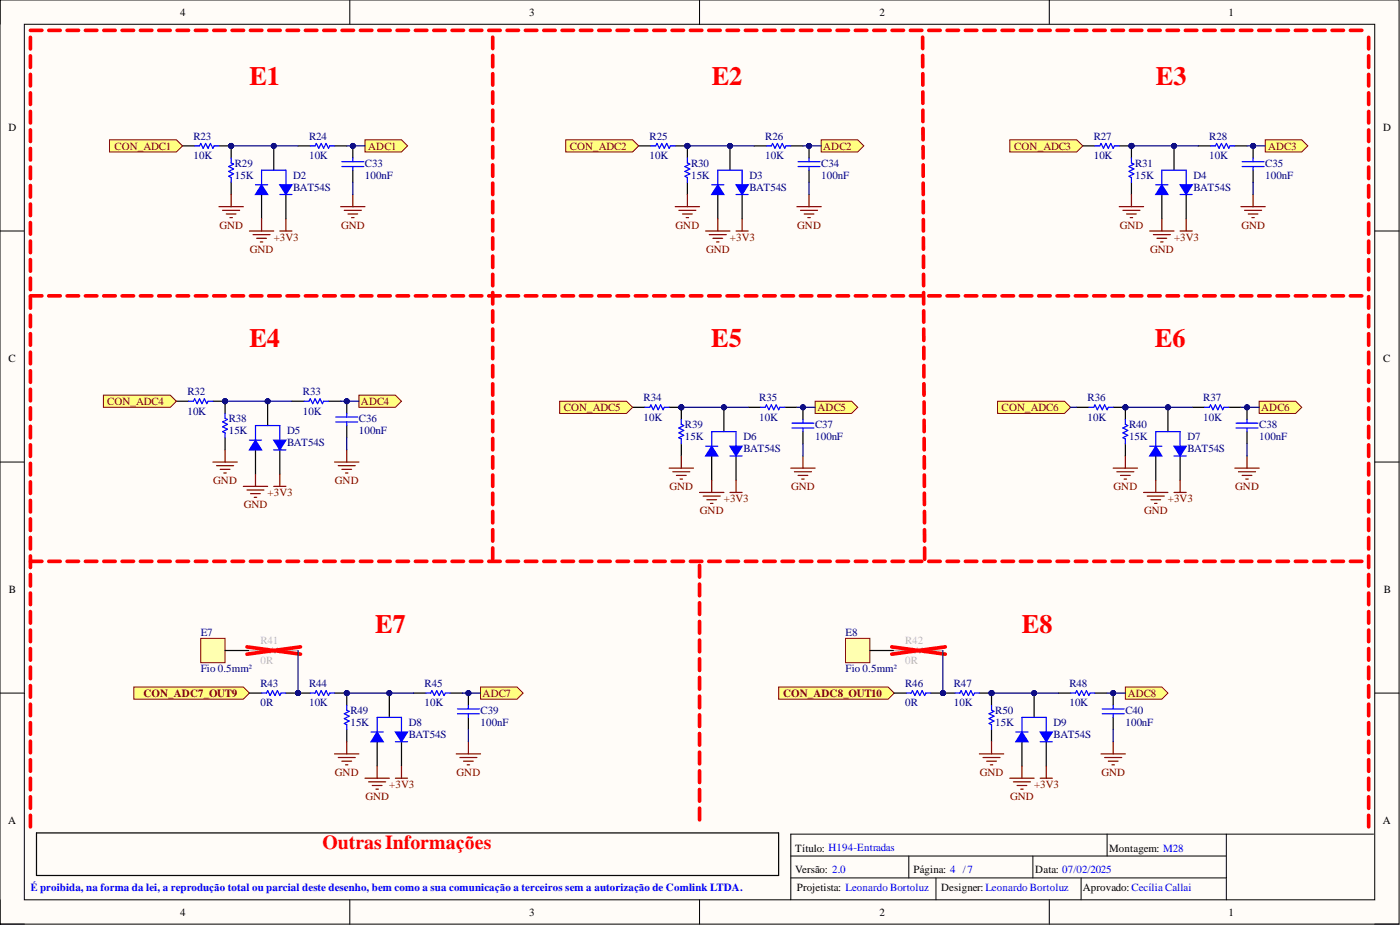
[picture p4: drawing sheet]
<svg xmlns="http://www.w3.org/2000/svg" width="292mm" height="193mm" viewBox="0 0 292 193" stroke-linecap="round" stroke-linejoin="round" font-family="sans-serif">
<defs><g id="words">
<g font-size="5.5" fill="#f00">
<text x="52" y="17.8">E1</text>
<text x="148.5" y="17.8">E2</text>
<text x="241.1" y="17.8">E3</text>
<text x="52" y="72.4">E4</text>
<text x="148.4" y="72.4">E5</text>
<text x="241" y="72.4">E6</text>
<text x="78.3" y="132">E7</text>
<text x="213.2" y="132">E8</text>
</g>
<text font-size="4.1" fill="#f00" x="67.3" y="177.1">OutrasInformações</text>
<g font-size="2.3">
<text x="37.6" y="3.3">4</text>
<text x="110.4" y="3.3">3</text>
<text x="183.5" y="3.3">2</text>
<text x="256.3" y="3.3">1</text>
<text x="1.8" y="27.4">D</text>
<text x="288.6" y="27.4">D</text>
<text x="1.8" y="75.6">C</text>
<text x="288.6" y="75.6">C</text>
<text x="1.9" y="123.8">B</text>
<text x="288.7" y="123.8">B</text>
<text x="1.7" y="172">A</text>
<text x="288.5" y="172">A</text>
<text x="165.9" y="177.7">Título: H194-Entradas</text>
<text x="231.4" y="177.7">Montagem: M28</text>
<text x="165.9" y="182.1">Versão: 2.0</text>
<text x="166.3" y="185.9">Projetista: Leonardo Bortoluz</text>
<text x="190.6" y="182.1">Página: 4 /7</text>
<text x="196.4" y="185.9">Designer: Leonardo Bortoluz</text>
<text x="216" y="182.1">Data: 07/02/2025</text>
<text x="225.9" y="185.9">Aprovado: Cecília Callai</text>
<text x="37.6" y="191">4</text>
<text x="110.4" y="191">3</text>
<text x="183.5" y="191">2</text>
<text x="256.3" y="191">1</text>
</g>
<g font-size="2.3" fill="#000080">
<text x="40.4" y="29.2">R23</text>
<text x="64.5" y="29.2">R24</text>
<text x="135.5" y="29.2">R25</text>
<text x="159.7" y="29.2">R26</text>
<text x="228.2" y="29.2">R27</text>
<text x="252.3" y="29.2">R28</text>
<text x="40.4" y="33.2">10K</text>
<text x="49" y="34.7">R29</text>
<text x="64.5" y="33.2">10K</text>
<text x="76.2" y="34.7">C33</text>
<text x="135.5" y="33.2">10K</text>
<text x="144.2" y="34.7">R30</text>
<text x="159.7" y="33.2">10K</text>
<text x="171.3" y="34.7">C34</text>
<text x="228.2" y="33.2">10K</text>
<text x="236.8" y="34.7">R31</text>
<text x="252.3" y="33.2">10K</text>
<text x="264" y="34.7">C35</text>
<text x="49" y="37.3">15K</text>
<text x="61.2" y="37.3">D2</text>
<text x="61.2" y="39.8">BAT54S</text>
<text x="76.2" y="37.3">100nF</text>
<text x="144.2" y="37.3">15K</text>
<text x="156.4" y="37.3">D3</text>
<text x="156.4" y="39.8">BAT54S</text>
<text x="171.3" y="37.3">100nF</text>
<text x="236.8" y="37.3">15K</text>
<text x="249" y="37.3">D4</text>
<text x="249" y="39.8">BAT54S</text>
<text x="264" y="37.3">100nF</text>
<text x="39.1" y="82.4">R32</text>
<text x="63.2" y="82.4">R33</text>
<text x="134.3" y="83.7">R34</text>
<text x="158.4" y="83.7">R35</text>
<text x="226.9" y="83.7">R36</text>
<text x="251" y="83.7">R37</text>
<text x="39.1" y="86.5">10K</text>
<text x="47.7" y="88">R38</text>
<text x="63.2" y="86.5">10K</text>
<text x="74.9" y="88">C36</text>
<text x="134.3" y="87.8">10K</text>
<text x="142.9" y="89.3">R39</text>
<text x="158.4" y="87.8">10K</text>
<text x="170.1" y="89.3">C37</text>
<text x="226.9" y="87.8">10K</text>
<text x="235.6" y="89.3">R40</text>
<text x="251" y="87.8">10K</text>
<text x="262.7" y="89.3">C38</text>
<text x="47.7" y="90.6">15K</text>
<text x="59.9" y="90.6">D5</text>
<text x="59.9" y="93.1">BAT54S</text>
<text x="74.9" y="90.6">100nF</text>
<text x="142.9" y="91.8">15K</text>
<text x="155.1" y="91.8">D6</text>
<text x="155.1" y="94.4">BAT54S</text>
<text x="170.1" y="91.8">100nF</text>
<text x="235.6" y="91.8">15K</text>
<text x="247.7" y="91.8">D7</text>
<text x="247.7" y="94.4">BAT54S</text>
<text x="262.7" y="91.8">100nF</text>
<text x="41.9" y="132.7">E7</text>
<text x="176.4" y="132.7">E8</text>
<text x="41.9" y="140.3">Fio 0.5mm²</text>
<text x="54.3" y="143.3">R43</text>
<text x="64.5" y="143.3">R44</text>
<text x="88.6" y="143.3">R45</text>
<text x="176.4" y="140.3">Fio 0.5mm²</text>
<text x="188.9" y="143.3">R46</text>
<text x="199" y="143.3">R47</text>
<text x="223.1" y="143.3">R48</text>
<text x="54.3" y="147.4">0R</text>
<text x="64.5" y="147.4">10K</text>
<text x="73.1" y="148.9">R49</text>
<text x="88.6" y="147.4">10K</text>
<text x="100.3" y="148.9">C39</text>
<text x="188.9" y="147.4">0R</text>
<text x="199" y="147.4">10K</text>
<text x="207.6" y="148.9">R50</text>
<text x="223.1" y="147.4">10K</text>
<text x="234.8" y="148.9">C40</text>
<text x="73.1" y="151.4">15K</text>
<text x="85.3" y="151.4">D8</text>
<text x="85.3" y="154">BAT54S</text>
<text x="100.3" y="151.4">100nF</text>
<text x="207.6" y="151.4">15K</text>
<text x="219.8" y="151.4">D9</text>
<text x="219.8" y="154">BAT54S</text>
<text x="234.8" y="151.4">100nF</text>
</g>
<g font-size="2.3" fill="#800000">
<text x="23.9" y="31.2">CON_ADC1</text>
<text x="76.8" y="31.2">ADC1</text>
<text x="118.9" y="31.2">CON_ADC2</text>
<text x="171.8" y="31.2">ADC2</text>
<text x="211.6" y="31.2">CON_ADC3</text>
<text x="264.6" y="31.2">ADC3</text>
<text x="45.8" y="47.7">GND</text>
<text x="71.2" y="47.7">GND</text>
<text x="141" y="47.7">GND</text>
<text x="166.3" y="47.7">GND</text>
<text x="233.6" y="47.7">GND</text>
<text x="259" y="47.7">GND</text>
<text x="52.1" y="52.8">GND</text>
<text x="57.1" y="50.2">+3V3</text>
<text x="147.3" y="52.8">GND</text>
<text x="152.3" y="50.2">+3V3</text>
<text x="240" y="52.8">GND</text>
<text x="245" y="50.2">+3V3</text>
<text x="22.3" y="84.5">CON_ADC4</text>
<text x="75.3" y="84.5">ADC4</text>
<text x="117.6" y="85.7">CON_ADC5</text>
<text x="170.6" y="85.7">ADC5</text>
<text x="209" y="85.7">CON_ADC6</text>
<text x="263.1" y="85.7">ADC6</text>
<text x="44.5" y="101">GND</text>
<text x="69.9" y="101">GND</text>
<text x="50.9" y="106">GND</text>
<text x="55.8" y="103.5">+3V3</text>
<text x="139.7" y="102.2">GND</text>
<text x="146" y="107.3">GND</text>
<text x="151" y="104.8">+3V3</text>
<text x="165.1" y="102.2">GND</text>
<text x="232.3" y="102.2">GND</text>
<text x="238.7" y="107.3">GND</text>
<text x="243.7" y="104.8">+3V3</text>
<text x="257.7" y="102.2">GND</text>
<text x="30" y="145.3">CON_ADC7_OUT9</text>
<text x="100.7" y="145.3">ADC7</text>
<text x="163.4" y="145.3">CON_ADC8_OUT10</text>
<text x="235.3" y="145.3">ADC8</text>
<text x="69.9" y="161.8">GND</text>
<text x="95.3" y="161.8">GND</text>
<text x="204.4" y="161.8">GND</text>
<text x="229.8" y="161.8">GND</text>
<text x="76.2" y="166.9">GND</text>
<text x="81.2" y="164.4">+3V3</text>
<text x="210.8" y="166.9">GND</text>
<text x="215.8" y="164.4">+3V3</text>
</g>
<g font-size="2.3" fill="#bfbebc">
<text x="54.3" y="134.4">R41</text>
<text x="188.9" y="134.4">R42</text>
<text x="54.3" y="138.5">0R</text>
<text x="188.9" y="138.5">0R</text>
</g>
<text font-size="2.3" fill="#00f" x="6.3" y="185.9">É proibida, na forma da lei, a reprodução total ou parcial deste desenho, bem como a sua comunicação a terceiros sem a autorização de Comlink LTDA.</text>
</g></defs>
<path d="M0 0h291.9v192.8h-291.9z" fill-rule="evenodd" fill="#fffcf8"/>
<path d="M0 0h291.9v192.8h-291.9z" fill="none" stroke="#000" stroke-width=".21"/>
<path d="M5.1 5.1h281.7v182.6h-281.7z" fill-rule="evenodd" fill="#fffcf8"/>
<g fill="none" stroke="#000" stroke-width=".21">
<path d="M0 0v5.1M73 0v5.1M146 0v5.1M218.9 0v5.1M5.1 5.1h281.7v182.6h-281.7zM0 48.2h5.1M286.8 48.2h5.1M0 96.4h5.1M286.8 96.4h5.1M0 144.6h5.1M286.8 144.6h5.1M165 178.6h90.9"/>
<path d="M189.6 178.6v4.5M215.5 178.6v4.5M231 174v4.6M255.9 174v13.7M286.6 174h-121.6v13.7M0 187.7v5.1h5.1M73 187.7v5.1M146 187.7v5.1M165 183.1h90.9M195.3 183.1v4.6M218.9 187.7v5.1M225.6 183.1v4.6"/>
<path d="M286.8 192.8h5.1"/>
</g>
<path d="M7.6 173.8h154.9v8.8h-154.9z" fill="none" stroke="#000" stroke-width=".25"/>
<path d="M76.2 29.2h7.6l1.2 1.2-1.2 1.3h-7.6z" fill-rule="evenodd" fill="#ffff80"/>
<path d="M76.2 29.2h7.6l1.2 1.2-1.2 1.3h-7.6z" fill="none" stroke="#800000" stroke-width=".21"/>
<path d="M171.3 29.2h7.7l1.2 1.2-1.2 1.3h-7.7z" fill-rule="evenodd" fill="#ffff80"/>
<path d="M171.3 29.2h7.7l1.2 1.2-1.2 1.3h-7.7z" fill="none" stroke="#800000" stroke-width=".21"/>
<path d="M264 29.2h7.6l1.3 1.2-1.3 1.3h-7.6z" fill-rule="evenodd" fill="#ffff80"/>
<path d="M264 29.2h7.6l1.3 1.2-1.3 1.3h-7.6z" fill="none" stroke="#800000" stroke-width=".21"/>
<path d="M74.9 82.4h7.6l1.3 1.3-1.3 1.3h-7.6z" fill-rule="evenodd" fill="#ffff80"/>
<path d="M74.9 82.4h7.6l1.3 1.3-1.3 1.3h-7.6z" fill="none" stroke="#800000" stroke-width=".21"/>
<path d="M170.1 83.7h7.6l1.3 1.3-1.3 1.2h-7.6z" fill-rule="evenodd" fill="#ffff80"/>
<path d="M170.1 83.7h7.6l1.3 1.3-1.3 1.2h-7.6z" fill="none" stroke="#800000" stroke-width=".21"/>
<path d="M100.3 143.3h7.6l1.2 1.3-1.2 1.3h-7.6z" fill-rule="evenodd" fill="#ffff80"/>
<path d="M100.3 143.3h7.6l1.2 1.3-1.2 1.3h-7.6z" fill="none" stroke="#800000" stroke-width=".21"/>
<path d="M234.8 143.3h7.6l1.3 1.3-1.3 1.3h-7.6z" fill-rule="evenodd" fill="#ffff80"/>
<path d="M234.8 143.3h7.6l1.3 1.3-1.3 1.3h-7.6z" fill="none" stroke="#800000" stroke-width=".21"/>
<path d="M262.7 83.7h7.6l1.3 1.3-1.3 1.2h-7.6z" fill-rule="evenodd" fill="#ffff80"/>
<path d="M262.7 83.7h7.6l1.3 1.3-1.3 1.2h-7.6z" fill="none" stroke="#800000" stroke-width=".21"/>
<circle cx="48.2" cy="30.4" r=".51" fill="#000080"/>
<circle cx="48.2" cy="30.4" r=".51" fill="none" stroke="#000080" stroke-width=".21"/>
<path d="M45.7 30.4h2.5" fill="none" stroke="#000" stroke-width=".25"/>
<circle cx="48.2" cy="30.4" r=".51" fill="#000080"/>
<circle cx="48.2" cy="30.4" r=".51" fill="none" stroke="#000080" stroke-width=".21"/>
<path d="M38.1 30.4h2.5" fill="none" stroke="#000" stroke-width=".25"/>
<path d="M40.6 30.4h1l.3-.5 .5 1 .5-1 .5 1 .5-1 .5 1 .3-.5h1" fill="none" stroke="#00f" stroke-width=".25"/>
<circle cx="48.2" cy="30.4" r=".51" fill="#000080"/>
<circle cx="48.2" cy="30.4" r=".51" fill="none" stroke="#000080" stroke-width=".21"/>
<path d="M48.2 30.4v2.6" fill="none" stroke="#000" stroke-width=".25"/>
<circle cx="48.2" cy="30.4" r=".51" fill="#000080"/>
<circle cx="48.2" cy="30.4" r=".51" fill="none" stroke="#000080" stroke-width=".21"/>
<path d="M48.2 38v2.6" fill="none" stroke="#000" stroke-width=".25"/>
<path d="M48.2 33v1l.5 .2-1 .5 1 .6-1 .5 1 .5-1 .5 .5 .2v1" fill="none" stroke="#00f" stroke-width=".25"/>
<circle cx="57.1" cy="30.4" r=".51" fill="#000080"/>
<circle cx="57.1" cy="30.4" r=".51" fill="none" stroke="#000080" stroke-width=".21"/>
<path d="M54.6 40.6v5.1" fill="none" stroke="#000" stroke-width=".25"/>
<path d="M54.6 38.6l1.2 2h-2.5z" fill="#00f"/>
<path d="M53.3 38.6h2.5M54.6 38.6l1.2 2h-2.5z" fill="none" stroke="#00f" stroke-width=".25"/>
<path d="M57.1 30.4v5.1" fill="none" stroke="#000" stroke-width=".25"/>
<circle cx="57.1" cy="30.4" r=".51" fill="#000080"/>
<circle cx="57.1" cy="30.4" r=".51" fill="none" stroke="#000080" stroke-width=".21"/>
<path d="M59.7 40.6v5.1" fill="none" stroke="#000" stroke-width=".25"/>
<path d="M54.6 39.3v-3.8h5.1v3.8" fill="none" stroke="#00f" stroke-width=".25"/>
<path d="M58.4 38.6h2.5l-1.2 2z" fill="#00f"/>
<path d="M58.4 38.6h2.5l-1.2 2zM64.7 30.4h1l.3-.5 .5 1 .5-1 .5 1 .5-1 .5 1 .3-.5h1M58.4 40.6h2.5" fill="none" stroke="#00f" stroke-width=".25"/>
<path d="M62.2 30.4h2.5M69.8 30.4h2.5" fill="none" stroke="#000" stroke-width=".25"/>
<path d="M45.7 43.1h5.1M46.5 43.9h3.5M47.2 44.6h2M48 45.4h.5M48.2 40.6v2.5M52 48.2h5.1M52.8 49h3.6M53.6 49.7h2M54.3 50.5h.5M54.6 45.7v2.5M58.4 48.2h2.5M59.7 45.7v2.5" fill="none" stroke="#800000" stroke-width=".25"/>
<path d="M22.8 29.2h14l1.3 1.2-1.3 1.3h-14z" fill-rule="evenodd" fill="#ffff80"/>
<path d="M22.8 29.2h14l1.3 1.2-1.3 1.3h-14z" fill="none" stroke="#800000" stroke-width=".21"/>
<circle cx="73.6" cy="30.4" r=".51" fill="#000080"/>
<circle cx="73.6" cy="30.4" r=".51" fill="none" stroke="#000080" stroke-width=".21"/>
<path d="M73.6 30.4v2.6M73.6 35.5v2.5" fill="none" stroke="#000" stroke-width=".25"/>
<circle cx="73.6" cy="30.4" r=".51" fill="#000080"/>
<circle cx="73.6" cy="30.4" r=".51" fill="none" stroke="#000080" stroke-width=".21"/>
<path d="M71.3 33.7h4.6M71.3 34.7h4.6M73.6 33v.7M73.6 34.7v.8" fill="none" stroke="#00f" stroke-width=".25"/>
<path d="M71.1 43.1h5.1M71.8 43.9h3.6M72.6 44.6h2M73.4 45.4h.5M73.6 40.6v2.5" fill="none" stroke="#800000" stroke-width=".25"/>
<g fill="none" stroke="#f00" stroke-width=".76">
<path d="M102.8 7.8v2.3M102.8 11.6v2.3M102.8 15.4v2.3M102.8 19.2v2.4M102.8 23v2.4M102.8 26.8v2.4M102.8 30.6v2.4M102.8 34.4v2.4M102.8 38.2v2.4M102.8 42v2.4M102.8 45.8v2.4M102.8 49.6v2.4"/>
<path d="M102.8 53.4v2.4M102.8 57.2v2.4M6.3 61.7h2.4M10.2 61.7h2.4M14 61.7h2.4M17.8 61.7h2.4M21.6 61.7h2.4M25.5 61.7h2.4M29.3 61.7h2.4M33.1 61.7h2.4M36.9 61.7h2.4M40.8 61.7h2.4"/>
<path d="M44.6 61.7h2.4M48.4 61.7h2.4M52.2 61.7h2.4M56.1 61.7h2.4M59.9 61.7h2.4M63.7 61.7h2.4M67.5 61.7h2.4M71.4 61.7h2.4M75.2 61.7h2.4M79 61.7h2.4M82.8 61.7h2.4M86.7 61.7h2.4"/>
<path d="M90.5 61.7h2.4M94.3 61.7h2.4M98.1 61.7h2.4M102 61.7h2.4M102.8 61v2.4M102.8 64.8v2.4M102.8 68.6v2.4M102.8 72.4v2.4M102.8 76.3v2.3M105.8 61.7h2.4M109.6 61.7h2.4M113.4 61.7h2.4"/>
<path d="M117.3 61.7h2.4M121.1 61.7h2.4M124.9 61.7h2.4M128.7 61.7h2.4M132.6 61.7h2.4M136.4 61.7h2.4M140.2 61.7h2.4M144 61.7h2.4M147.9 61.7h2.4M151.7 61.7h2.4M155.5 61.7h2.4M159.3 61.7h2.4"/>
<path d="M163.2 61.7h2.4M167 61.7h2.4M170.8 61.7h2.4M174.6 61.7h2.4M178.5 61.7h2.4M182.3 61.7h2.4M186.1 61.7h2.4M189.9 61.7h2.4M193.8 61.7h2.4M197.6 61.7h2.4M201.4 61.7h2.4M205.2 61.7h2.4"/>
<path d="M209.1 61.7h2.4M212.9 61.7h2.4M216.7 61.7h2.4M220.6 61.7h2.3M224.4 61.7h2.4M228.2 61.7h2.4M232 61.7h2.4M235.8 61.7h2.4M239.7 61.7h2.4M243.5 61.7h2.4M247.3 61.7h2.4M251.1 61.7h2.4"/>
<path d="M255 61.7h2.4M258.8 61.7h2.4M262.6 61.7h2.4M266.4 61.7h2.4M270.3 61.7h2.4M274.1 61.7h2.4M277.9 61.7h2.4M281.7 61.7h2.4M102.8 80.1v2.3M102.8 83.9v2.3M102.8 87.7v2.3M102.8 91.5v2.4"/>
<path d="M102.8 95.3v2.4M102.8 99.1v2.4M102.8 102.9v2.4M102.8 106.7v2.4M102.8 110.5v2.4M102.8 114.3v2.4"/>
</g>
<circle cx="143.4" cy="30.4" r=".51" fill="#000080"/>
<circle cx="143.4" cy="30.4" r=".51" fill="none" stroke="#000080" stroke-width=".21"/>
<path d="M140.9 30.4h2.5" fill="none" stroke="#000" stroke-width=".25"/>
<circle cx="143.4" cy="30.4" r=".51" fill="#000080"/>
<circle cx="143.4" cy="30.4" r=".51" fill="none" stroke="#000080" stroke-width=".21"/>
<path d="M133.3 30.4h2.5" fill="none" stroke="#000" stroke-width=".25"/>
<path d="M135.8 30.4h1l.3-.5 .5 1 .5-1 .5 1 .5-1 .5 1 .3-.5h1" fill="none" stroke="#00f" stroke-width=".25"/>
<circle cx="143.4" cy="30.4" r=".51" fill="#000080"/>
<circle cx="143.4" cy="30.4" r=".51" fill="none" stroke="#000080" stroke-width=".21"/>
<path d="M143.4 30.4v2.6" fill="none" stroke="#000" stroke-width=".25"/>
<circle cx="143.4" cy="30.4" r=".51" fill="#000080"/>
<circle cx="143.4" cy="30.4" r=".51" fill="none" stroke="#000080" stroke-width=".21"/>
<path d="M143.4 38v2.6" fill="none" stroke="#000" stroke-width=".25"/>
<path d="M143.4 33v1l.5 .2-1 .5 1 .6-1 .5 1 .5-1 .5 .5 .2v1" fill="none" stroke="#00f" stroke-width=".25"/>
<circle cx="152.3" cy="30.4" r=".51" fill="#000080"/>
<circle cx="152.3" cy="30.4" r=".51" fill="none" stroke="#000080" stroke-width=".21"/>
<path d="M149.8 40.6v5.1" fill="none" stroke="#000" stroke-width=".25"/>
<path d="M149.8 38.6l1.2 2h-2.5z" fill="#00f"/>
<path d="M148.5 38.6h2.5M149.8 38.6l1.2 2h-2.5z" fill="none" stroke="#00f" stroke-width=".25"/>
<path d="M152.3 30.4v5.1" fill="none" stroke="#000" stroke-width=".25"/>
<circle cx="152.3" cy="30.4" r=".51" fill="#000080"/>
<circle cx="152.3" cy="30.4" r=".51" fill="none" stroke="#000080" stroke-width=".21"/>
<path d="M154.8 40.6v5.1" fill="none" stroke="#000" stroke-width=".25"/>
<path d="M149.8 39.3v-3.8h5v3.8" fill="none" stroke="#00f" stroke-width=".25"/>
<path d="M153.6 38.6h2.5l-1.3 2z" fill="#00f"/>
<path d="M153.6 38.6h2.5l-1.3 2zM159.9 30.4h1l.3-.5 .5 1 .5-1 .5 1 .5-1 .5 1 .3-.5h1M153.6 40.6h2.5" fill="none" stroke="#00f" stroke-width=".25"/>
<path d="M157.4 30.4h2.5M165 30.4h2.5" fill="none" stroke="#000" stroke-width=".25"/>
<path d="M140.9 43.1h5.1M141.6 43.9h3.6M142.4 44.6h2M143.2 45.4h.5M143.4 40.6v2.5M147.2 48.2h5.1M148 49h3.5M148.7 49.7h2.1M149.5 50.5h.5M149.8 45.7v2.5M153.6 48.2h2.5M154.8 45.7v2.5" fill="none" stroke="#800000" stroke-width=".25"/>
<path d="M118 29.2h14l1.3 1.2-1.3 1.3h-14z" fill-rule="evenodd" fill="#ffff80"/>
<path d="M118 29.2h14l1.3 1.2-1.3 1.3h-14z" fill="none" stroke="#800000" stroke-width=".21"/>
<circle cx="168.8" cy="30.4" r=".51" fill="#000080"/>
<circle cx="168.8" cy="30.4" r=".51" fill="none" stroke="#000080" stroke-width=".21"/>
<path d="M168.8 30.4v2.6M168.8 35.5v2.5" fill="none" stroke="#000" stroke-width=".25"/>
<circle cx="168.8" cy="30.4" r=".51" fill="#000080"/>
<circle cx="168.8" cy="30.4" r=".51" fill="none" stroke="#000080" stroke-width=".21"/>
<path d="M166.5 33.7h4.6M166.5 34.7h4.6M168.8 33v.7M168.8 34.7v.8" fill="none" stroke="#00f" stroke-width=".25"/>
<path d="M166.3 43.1h5M167 43.9h3.6M167.8 44.6h2M168.5 45.4h.6M168.8 40.6v2.5" fill="none" stroke="#800000" stroke-width=".25"/>
<circle cx="236.1" cy="30.4" r=".51" fill="#000080"/>
<circle cx="236.1" cy="30.4" r=".51" fill="none" stroke="#000080" stroke-width=".21"/>
<path d="M233.5 30.4h2.6" fill="none" stroke="#000" stroke-width=".25"/>
<circle cx="236.1" cy="30.4" r=".51" fill="#000080"/>
<circle cx="236.1" cy="30.4" r=".51" fill="none" stroke="#000080" stroke-width=".21"/>
<path d="M225.9 30.4h2.6" fill="none" stroke="#000" stroke-width=".25"/>
<path d="M228.5 30.4h1l.2-.5 .5 1 .5-1 .5 1 .6-1 .5 1 .2-.5h1" fill="none" stroke="#00f" stroke-width=".25"/>
<circle cx="236.1" cy="30.4" r=".51" fill="#000080"/>
<circle cx="236.1" cy="30.4" r=".51" fill="none" stroke="#000080" stroke-width=".21"/>
<path d="M236.1 30.4v2.6" fill="none" stroke="#000" stroke-width=".25"/>
<circle cx="236.1" cy="30.4" r=".51" fill="#000080"/>
<circle cx="236.1" cy="30.4" r=".51" fill="none" stroke="#000080" stroke-width=".21"/>
<path d="M236.1 38v2.6" fill="none" stroke="#000" stroke-width=".25"/>
<path d="M236.1 33v1l.5 .2-1 .5 1 .6-1 .5 1 .5-1 .5 .5 .2v1" fill="none" stroke="#00f" stroke-width=".25"/>
<circle cx="245" cy="30.4" r=".51" fill="#000080"/>
<circle cx="245" cy="30.4" r=".51" fill="none" stroke="#000080" stroke-width=".21"/>
<path d="M242.4 40.6v5.1" fill="none" stroke="#000" stroke-width=".25"/>
<path d="M242.4 38.6l1.3 2h-2.6z" fill="#00f"/>
<path d="M241.1 38.6h2.6M242.4 38.6l1.3 2h-2.6z" fill="none" stroke="#00f" stroke-width=".25"/>
<path d="M245 30.4v5.1" fill="none" stroke="#000" stroke-width=".25"/>
<circle cx="245" cy="30.4" r=".51" fill="#000080"/>
<circle cx="245" cy="30.4" r=".51" fill="none" stroke="#000080" stroke-width=".21"/>
<path d="M247.5 40.6v5.1" fill="none" stroke="#000" stroke-width=".25"/>
<path d="M242.4 39.3v-3.8h5.1v3.8" fill="none" stroke="#00f" stroke-width=".25"/>
<path d="M246.2 38.6h2.6l-1.3 2z" fill="#00f"/>
<path d="M246.2 38.6h2.6l-1.3 2zM252.6 30.4h1l.2-.5 .5 1 .5-1 .6 1 .5-1 .5 1 .2-.5h1M246.2 40.6h2.6" fill="none" stroke="#00f" stroke-width=".25"/>
<path d="M250 30.4h2.6M257.6 30.4h2.6" fill="none" stroke="#000" stroke-width=".25"/>
<path d="M233.5 43.1h5.1M234.3 43.9h3.5M235.1 44.6h2M235.8 45.4h.5M236.1 40.6v2.5M239.9 48.2h5.1M240.6 49h3.6M241.4 49.7h2M242.2 50.5h.5M242.4 45.7v2.5M246.2 48.2h2.6M247.5 45.7v2.5" fill="none" stroke="#800000" stroke-width=".25"/>
<path d="M210.7 29.2h13.9l1.3 1.2-1.3 1.3h-13.9z" fill-rule="evenodd" fill="#ffff80"/>
<path d="M210.7 29.2h13.9l1.3 1.2-1.3 1.3h-13.9z" fill="none" stroke="#800000" stroke-width=".21"/>
<circle cx="261.5" cy="30.4" r=".51" fill="#000080"/>
<circle cx="261.5" cy="30.4" r=".51" fill="none" stroke="#000080" stroke-width=".21"/>
<path d="M261.4 30.4v2.6M261.4 35.5v2.5" fill="none" stroke="#000" stroke-width=".25"/>
<circle cx="261.5" cy="30.4" r=".51" fill="#000080"/>
<circle cx="261.5" cy="30.4" r=".51" fill="none" stroke="#000080" stroke-width=".21"/>
<path d="M259.2 33.7h4.5M259.2 34.7h4.5M261.4 33v.7M261.4 34.7v.8" fill="none" stroke="#00f" stroke-width=".25"/>
<path d="M258.9 43.1h5.1M259.7 43.9h3.5M260.4 44.6h2.1M261.2 45.4h.5M261.4 40.6v2.5" fill="none" stroke="#800000" stroke-width=".25"/>
<circle cx="47" cy="83.7" r=".51" fill="#000080"/>
<circle cx="47" cy="83.7" r=".51" fill="none" stroke="#000080" stroke-width=".21"/>
<path d="M44.4 83.7h2.6" fill="none" stroke="#000" stroke-width=".25"/>
<circle cx="47" cy="83.7" r=".51" fill="#000080"/>
<circle cx="47" cy="83.7" r=".51" fill="none" stroke="#000080" stroke-width=".21"/>
<path d="M36.8 83.7h2.5" fill="none" stroke="#000" stroke-width=".25"/>
<path d="M39.3 83.7h1.1l.2-.5 .5 1 .5-1 .5 1 .5-1 .6 1 .2-.5h1" fill="none" stroke="#00f" stroke-width=".25"/>
<circle cx="47" cy="83.7" r=".51" fill="#000080"/>
<circle cx="47" cy="83.7" r=".51" fill="none" stroke="#000080" stroke-width=".21"/>
<path d="M47 83.7v2.5" fill="none" stroke="#000" stroke-width=".25"/>
<circle cx="47" cy="83.7" r=".51" fill="#000080"/>
<circle cx="47" cy="83.7" r=".51" fill="none" stroke="#000080" stroke-width=".21"/>
<path d="M47 91.3v2.6" fill="none" stroke="#000" stroke-width=".25"/>
<path d="M47 86.2v1.1l.5 .2-1 .5 1 .5-1 .5 1 .5-1 .5 .5 .3v1" fill="none" stroke="#00f" stroke-width=".25"/>
<circle cx="55.8" cy="83.7" r=".51" fill="#000080"/>
<circle cx="55.8" cy="83.7" r=".51" fill="none" stroke="#000080" stroke-width=".21"/>
<path d="M53.3 93.9v5" fill="none" stroke="#000" stroke-width=".25"/>
<path d="M53.3 91.8l1.3 2.1h-2.6z" fill="#00f"/>
<path d="M52 91.8h2.6M53.3 91.8l1.3 2.1h-2.6z" fill="none" stroke="#00f" stroke-width=".25"/>
<path d="M55.8 83.7v5.1" fill="none" stroke="#000" stroke-width=".25"/>
<circle cx="55.8" cy="83.7" r=".51" fill="#000080"/>
<circle cx="55.8" cy="83.7" r=".51" fill="none" stroke="#000080" stroke-width=".21"/>
<path d="M58.4 93.9v5" fill="none" stroke="#000" stroke-width=".25"/>
<path d="M53.3 92.6v-3.8h5.1v3.8" fill="none" stroke="#00f" stroke-width=".25"/>
<path d="M57.1 91.8h2.6l-1.3 2.1z" fill="#00f"/>
<path d="M57.1 91.8h2.6l-1.3 2.1zM57.1 93.9h2.6M63.5 83.7h1l.2-.5 .5 1 .5-1 .6 1 .5-1 .5 1 .2-.5h1" fill="none" stroke="#00f" stroke-width=".25"/>
<path d="M60.9 83.7h2.6M68.5 83.7h2.6" fill="none" stroke="#000" stroke-width=".25"/>
<path d="M44.4 96.4h5.1M45.2 97.2h3.5M45.9 97.9h2.1M46.7 98.7h.5M47 93.9v2.5M53.3 98.9v2.6M58.4 98.9v2.6M50.8 101.5h5M51.5 102.2h3.6M52.3 103h2M53.1 103.7h.5M57.1 101.5h2.6" fill="none" stroke="#800000" stroke-width=".25"/>
<path d="M21.6 82.4h13.9l1.3 1.3-1.3 1.3h-13.9z" fill-rule="evenodd" fill="#ffff80"/>
<path d="M21.6 82.4h13.9l1.3 1.3-1.3 1.3h-13.9z" fill="none" stroke="#800000" stroke-width=".21"/>
<circle cx="72.3" cy="83.7" r=".51" fill="#000080"/>
<circle cx="72.3" cy="83.7" r=".51" fill="none" stroke="#000080" stroke-width=".21"/>
<path d="M72.3 83.7v2.5M72.3 88.8v2.5" fill="none" stroke="#000" stroke-width=".25"/>
<circle cx="72.3" cy="83.7" r=".51" fill="#000080"/>
<circle cx="72.3" cy="83.7" r=".51" fill="none" stroke="#000080" stroke-width=".21"/>
<path d="M70.1 87h4.5M70.1 88h4.5M72.3 86.2v.8M72.3 88v.8" fill="none" stroke="#00f" stroke-width=".25"/>
<path d="M69.8 96.4h5.1M70.6 97.2h3.5M71.3 97.9h2.1M72.1 98.7h.5M72.3 93.9v2.5" fill="none" stroke="#800000" stroke-width=".25"/>
<g fill="none" stroke="#f00" stroke-width=".76">
<path d="M192.5 7.8v2.3M192.5 11.6v2.3M192.5 15.4v2.3M192.5 19.2l.1 2.4M192.6 23v2.4M192.6 26.8v2.4M192.6 30.6v2.4M192.6 34.4v2.4M192.6 38.2v2.4M192.6 42v2.4M192.6 45.8l.1 2.4M192.7 49.6v2.4"/>
<path d="M192.7 53.4v2.4M192.7 57.2v2.4M192.7 61v2.4M192.7 64.8v2.4M192.7 68.6v2.4M192.7 72.4l.1 2.4M192.8 76.3v2.3M192.8 80.1v2.3M192.8 83.9v2.3M192.8 87.7v2.3M192.8 91.5v2.4M192.8 95.3l.1 2.4"/>
<path d="M192.9 99.1v2.4M192.9 102.9v2.4M192.9 106.7v2.4M192.9 110.5v2.4M192.9 114.3v2.4"/>
</g>
<circle cx="142.1" cy="85" r=".51" fill="#000080"/>
<circle cx="142.1" cy="85" r=".51" fill="none" stroke="#000080" stroke-width=".21"/>
<path d="M139.6 85h2.5" fill="none" stroke="#000" stroke-width=".25"/>
<circle cx="142.1" cy="85" r=".51" fill="#000080"/>
<circle cx="142.1" cy="85" r=".51" fill="none" stroke="#000080" stroke-width=".21"/>
<path d="M132 85h2.5" fill="none" stroke="#000" stroke-width=".25"/>
<path d="M134.5 85h1l.3-.5 .5 1 .5-1 .5 1 .5-1 .5 1 .3-.5h1" fill="none" stroke="#00f" stroke-width=".25"/>
<circle cx="142.1" cy="85" r=".51" fill="#000080"/>
<circle cx="142.1" cy="85" r=".51" fill="none" stroke="#000080" stroke-width=".21"/>
<path d="M142.1 85v2.5" fill="none" stroke="#000" stroke-width=".25"/>
<circle cx="142.1" cy="85" r=".51" fill="#000080"/>
<circle cx="142.1" cy="85" r=".51" fill="none" stroke="#000080" stroke-width=".21"/>
<path d="M142.1 92.6v2.5" fill="none" stroke="#000" stroke-width=".25"/>
<path d="M142.1 87.5v1l.6 .3-1.1 .5 1.1 .5-1.1 .5 1.1 .5-1.1 .5 .5 .3v1" fill="none" stroke="#00f" stroke-width=".25"/>
<circle cx="151" cy="85" r=".51" fill="#000080"/>
<circle cx="151" cy="85" r=".51" fill="none" stroke="#000080" stroke-width=".21"/>
<path d="M148.5 95.1v5.1" fill="none" stroke="#000" stroke-width=".25"/>
<path d="M148.5 93.1l1.3 2h-2.6z" fill="#00f"/>
<path d="M147.2 93.1h2.6M148.5 93.1l1.3 2h-2.6z" fill="none" stroke="#00f" stroke-width=".25"/>
<path d="M151 85v5" fill="none" stroke="#000" stroke-width=".25"/>
<circle cx="151" cy="85" r=".51" fill="#000080"/>
<circle cx="151" cy="85" r=".51" fill="none" stroke="#000080" stroke-width=".21"/>
<path d="M153.6 95.1v5.1" fill="none" stroke="#000" stroke-width=".25"/>
<path d="M148.5 93.9v-3.9h5.1v3.9" fill="none" stroke="#00f" stroke-width=".25"/>
<path d="M152.3 93.1h2.5l-1.2 2z" fill="#00f"/>
<path d="M152.3 93.1h2.5l-1.2 2zM152.3 95.1h2.5M158.6 85h1.1l.2-.5 .5 1 .5-1 .5 1 .5-1 .6 1 .2-.5h1" fill="none" stroke="#00f" stroke-width=".25"/>
<path d="M156.1 85h2.5M163.7 85h2.6" fill="none" stroke="#000" stroke-width=".25"/>
<path d="M139.6 97.7h5.1M140.4 98.4h3.5M141.1 99.2h2.1M141.9 99.9h.5M142.1 95.1v2.6M146 102.7h5M146.7 103.5h3.6M147.5 104.3h2M148.2 105h.5M148.5 100.2v2.5M152.3 102.7h2.5M153.6 100.2v2.5" fill="none" stroke="#800000" stroke-width=".25"/>
<path d="M116.8 83.7h13.9l1.3 1.3-1.3 1.2h-13.9z" fill-rule="evenodd" fill="#ffff80"/>
<path d="M116.8 83.7h13.9l1.3 1.3-1.3 1.2h-13.9z" fill="none" stroke="#800000" stroke-width=".21"/>
<circle cx="167.5" cy="85" r=".51" fill="#000080"/>
<circle cx="167.5" cy="85" r=".51" fill="none" stroke="#000080" stroke-width=".21"/>
<path d="M167.5 85v2.5M167.5 90v2.6" fill="none" stroke="#000" stroke-width=".25"/>
<circle cx="167.5" cy="85" r=".51" fill="#000080"/>
<circle cx="167.5" cy="85" r=".51" fill="none" stroke="#000080" stroke-width=".21"/>
<path d="M165.2 88.3h4.6M165.2 89.3h4.6M167.5 87.5v.8M167.5 89.3v.7" fill="none" stroke="#00f" stroke-width=".25"/>
<path d="M165 97.7h5.1M165.8 98.4h3.5M166.5 99.2h2M167.3 99.9h.5M167.5 95.1v2.6" fill="none" stroke="#800000" stroke-width=".25"/>
<circle cx="234.8" cy="85" r=".51" fill="#000080"/>
<circle cx="234.8" cy="85" r=".51" fill="none" stroke="#000080" stroke-width=".21"/>
<path d="M232.3 85h2.5" fill="none" stroke="#000" stroke-width=".25"/>
<circle cx="234.8" cy="85" r=".51" fill="#000080"/>
<circle cx="234.8" cy="85" r=".51" fill="none" stroke="#000080" stroke-width=".21"/>
<path d="M224.6 85h2.6" fill="none" stroke="#000" stroke-width=".25"/>
<path d="M227.2 85h1l.3-.5 .5 1 .5-1 .5 1 .5-1 .5 1 .2-.5h1.1" fill="none" stroke="#00f" stroke-width=".25"/>
<circle cx="234.8" cy="85" r=".51" fill="#000080"/>
<circle cx="234.8" cy="85" r=".51" fill="none" stroke="#000080" stroke-width=".21"/>
<path d="M234.8 85v2.5" fill="none" stroke="#000" stroke-width=".25"/>
<circle cx="234.8" cy="85" r=".51" fill="#000080"/>
<circle cx="234.8" cy="85" r=".51" fill="none" stroke="#000080" stroke-width=".21"/>
<path d="M234.8 92.6v2.5" fill="none" stroke="#000" stroke-width=".25"/>
<path d="M234.8 87.5v1l.5 .3-1 .5 1 .5-1 .5 1 .5-1 .5 .5 .3v1" fill="none" stroke="#00f" stroke-width=".25"/>
<circle cx="243.7" cy="85" r=".51" fill="#000080"/>
<circle cx="243.7" cy="85" r=".51" fill="none" stroke="#000080" stroke-width=".21"/>
<path d="M241.1 95.1v5.1" fill="none" stroke="#000" stroke-width=".25"/>
<path d="M241.1 93.1l1.3 2h-2.5z" fill="#00f"/>
<path d="M239.9 93.1h2.5M241.1 93.1l1.3 2h-2.5z" fill="none" stroke="#00f" stroke-width=".25"/>
<path d="M243.7 85v5" fill="none" stroke="#000" stroke-width=".25"/>
<circle cx="243.7" cy="85" r=".51" fill="#000080"/>
<circle cx="243.7" cy="85" r=".51" fill="none" stroke="#000080" stroke-width=".21"/>
<path d="M246.2 95.1v5.1" fill="none" stroke="#000" stroke-width=".25"/>
<path d="M241.1 93.9v-3.9h5.1v3.9" fill="none" stroke="#00f" stroke-width=".25"/>
<path d="M245 93.1h2.5l-1.3 2z" fill="#00f"/>
<path d="M245 93.1h2.5l-1.3 2zM245 95.1h2.5M251.3 85h1l.3-.5 .5 1 .5-1 .5 1 .5-1 .5 1 .3-.5h1" fill="none" stroke="#00f" stroke-width=".25"/>
<path d="M248.8 85h2.5M256.4 85h2.5" fill="none" stroke="#000" stroke-width=".25"/>
<path d="M232.3 97.7h5M233 98.4h3.6M233.8 99.2h2M234.5 99.9h.6M234.8 95.1v2.6M238.6 102.7h5.1M239.4 103.5h3.5M240.1 104.3h2.1M240.9 105h.5M241.1 100.2v2.5M245 102.7h2.5M246.2 100.2v2.5" fill="none" stroke="#800000" stroke-width=".25"/>
<path d="M208.1 83.7h14l1.3 1.3-1.3 1.2h-14z" fill-rule="evenodd" fill="#ffff80"/>
<path d="M208.1 83.7h14l1.3 1.3-1.3 1.2h-14z" fill="none" stroke="#800000" stroke-width=".21"/>
<circle cx="260.2" cy="85" r=".51" fill="#000080"/>
<circle cx="260.2" cy="85" r=".51" fill="none" stroke="#000080" stroke-width=".21"/>
<path d="M260.2 85v2.5M260.2 90v2.6" fill="none" stroke="#000" stroke-width=".25"/>
<circle cx="260.2" cy="85" r=".51" fill="#000080"/>
<circle cx="260.2" cy="85" r=".51" fill="none" stroke="#000080" stroke-width=".21"/>
<path d="M257.9 88.3h4.6M257.9 89.3h4.6M260.2 87.5v.8M260.2 89.3v.7" fill="none" stroke="#00f" stroke-width=".25"/>
<path d="M257.6 97.7h5.1M258.4 98.4h3.6M259.2 99.2h2M259.9 99.9h.5M260.2 95.1v2.6" fill="none" stroke="#800000" stroke-width=".25"/>
<circle cx="72.3" cy="144.6" r=".51" fill="#000080"/>
<circle cx="72.3" cy="144.6" r=".51" fill="none" stroke="#000080" stroke-width=".21"/>
<circle cx="62.2" cy="144.6" r=".51" fill="#000080"/>
<circle cx="62.2" cy="144.6" r=".51" fill="none" stroke="#000080" stroke-width=".21"/>
<path d="M69.8 144.6h2.5" fill="none" stroke="#000" stroke-width=".25"/>
<circle cx="72.3" cy="144.6" r=".51" fill="#000080"/>
<circle cx="72.3" cy="144.6" r=".51" fill="none" stroke="#000080" stroke-width=".21"/>
<path d="M62.2 144.6h2.5" fill="none" stroke="#000" stroke-width=".25"/>
<circle cx="62.2" cy="144.6" r=".51" fill="#000080"/>
<circle cx="62.2" cy="144.6" r=".51" fill="none" stroke="#000080" stroke-width=".21"/>
<path d="M64.7 144.6h1l.3-.5 .5 1 .5-1 .5 1 .5-1 .5 1 .3-.5h1" fill="none" stroke="#00f" stroke-width=".25"/>
<circle cx="72.3" cy="144.6" r=".51" fill="#000080"/>
<circle cx="72.3" cy="144.6" r=".51" fill="none" stroke="#000080" stroke-width=".21"/>
<path d="M72.3 144.6v2.5" fill="none" stroke="#000" stroke-width=".25"/>
<circle cx="72.3" cy="144.6" r=".51" fill="#000080"/>
<circle cx="72.3" cy="144.6" r=".51" fill="none" stroke="#000080" stroke-width=".21"/>
<path d="M72.3 152.2v2.5" fill="none" stroke="#000" stroke-width=".25"/>
<path d="M72.3 147.1v1l.6 .3-1.1 .5 1.1 .5-1.1 .5 1.1 .5-1.1 .5 .5 .3v1" fill="none" stroke="#00f" stroke-width=".25"/>
<circle cx="81.2" cy="144.6" r=".51" fill="#000080"/>
<circle cx="81.2" cy="144.6" r=".51" fill="none" stroke="#000080" stroke-width=".21"/>
<path d="M78.7 154.7v5.1" fill="none" stroke="#000" stroke-width=".25"/>
<path d="M78.7 152.7l1.3 2h-2.6z" fill="#00f"/>
<path d="M77.4 152.7h2.6M78.7 152.7l1.3 2h-2.6z" fill="none" stroke="#00f" stroke-width=".25"/>
<path d="M81.2 144.6v5.1" fill="none" stroke="#000" stroke-width=".25"/>
<circle cx="81.2" cy="144.6" r=".51" fill="#000080"/>
<circle cx="81.2" cy="144.6" r=".51" fill="none" stroke="#000080" stroke-width=".21"/>
<path d="M83.8 154.7v5.1" fill="none" stroke="#000" stroke-width=".25"/>
<path d="M78.7 153.5v-3.8h5.1v3.8" fill="none" stroke="#00f" stroke-width=".25"/>
<path d="M82.5 152.7h2.5l-1.2 2z" fill="#00f"/>
<path d="M82.5 152.7h2.5l-1.2 2zM82.5 154.7h2.5M88.8 144.6h1.1l.2-.5 .5 1 .5-1 .5 1 .5-1 .5 1 .3-.5h1" fill="none" stroke="#00f" stroke-width=".25"/>
<path d="M86.3 144.6h2.5M93.9 144.6h2.6" fill="none" stroke="#000" stroke-width=".25"/>
<path d="M69.8 157.3h5.1M70.6 158h3.5M71.3 158.8h2.1M72.1 159.6h.5M72.3 154.7v2.6M78.7 159.8v2.5M83.8 159.8v2.5M76.2 162.3h5M76.9 163.1h3.6M77.7 163.9h2M78.4 164.6h.5M82.5 162.3h2.5" fill="none" stroke="#800000" stroke-width=".25"/>
<circle cx="97.7" cy="144.6" r=".51" fill="#000080"/>
<circle cx="97.7" cy="144.6" r=".51" fill="none" stroke="#000080" stroke-width=".21"/>
<path d="M97.7 144.6v2.5M97.7 149.7v2.5" fill="none" stroke="#000" stroke-width=".25"/>
<circle cx="97.7" cy="144.6" r=".51" fill="#000080"/>
<circle cx="97.7" cy="144.6" r=".51" fill="none" stroke="#000080" stroke-width=".21"/>
<path d="M95.4 147.9h4.6M95.4 148.9h4.6M97.7 147.1v.8M97.7 148.9v.8" fill="none" stroke="#00f" stroke-width=".25"/>
<path d="M95.2 157.3h5.1M95.9 158h3.6M96.7 158.8h2M97.5 159.6h.5M97.7 154.7v2.6" fill="none" stroke="#800000" stroke-width=".25"/>
<circle cx="206.9" cy="144.6" r=".51" fill="#000080"/>
<circle cx="206.9" cy="144.6" r=".51" fill="none" stroke="#000080" stroke-width=".21"/>
<circle cx="196.7" cy="144.6" r=".51" fill="#000080"/>
<circle cx="196.7" cy="144.6" r=".51" fill="none" stroke="#000080" stroke-width=".21"/>
<path d="M204.3 144.6h2.6" fill="none" stroke="#000" stroke-width=".25"/>
<circle cx="206.9" cy="144.6" r=".51" fill="#000080"/>
<circle cx="206.9" cy="144.6" r=".51" fill="none" stroke="#000080" stroke-width=".21"/>
<path d="M196.7 144.6h2.6" fill="none" stroke="#000" stroke-width=".25"/>
<circle cx="196.7" cy="144.6" r=".51" fill="#000080"/>
<circle cx="196.7" cy="144.6" r=".51" fill="none" stroke="#000080" stroke-width=".21"/>
<path d="M199.3 144.6h1l.2-.5 .5 1 .5-1 .6 1 .5-1 .5 1 .2-.5h1" fill="none" stroke="#00f" stroke-width=".25"/>
<circle cx="206.9" cy="144.6" r=".51" fill="#000080"/>
<circle cx="206.9" cy="144.6" r=".51" fill="none" stroke="#000080" stroke-width=".21"/>
<path d="M206.9 144.6v2.5" fill="none" stroke="#000" stroke-width=".25"/>
<circle cx="206.9" cy="144.6" r=".51" fill="#000080"/>
<circle cx="206.9" cy="144.6" r=".51" fill="none" stroke="#000080" stroke-width=".21"/>
<path d="M206.9 152.2v2.5" fill="none" stroke="#000" stroke-width=".25"/>
<path d="M206.9 147.1v1l.5 .3-1 .5 1 .5-1 .5 1 .5-1 .5 .5 .3v1" fill="none" stroke="#00f" stroke-width=".25"/>
<circle cx="215.8" cy="144.6" r=".51" fill="#000080"/>
<circle cx="215.8" cy="144.6" r=".51" fill="none" stroke="#000080" stroke-width=".21"/>
<path d="M213.2 154.7v5.1" fill="none" stroke="#000" stroke-width=".25"/>
<path d="M213.2 152.7l1.3 2h-2.5z" fill="#00f"/>
<path d="M212 152.7h2.5M213.2 152.7l1.3 2h-2.5z" fill="none" stroke="#00f" stroke-width=".25"/>
<path d="M215.8 144.6v5.1" fill="none" stroke="#000" stroke-width=".25"/>
<circle cx="215.8" cy="144.6" r=".51" fill="#000080"/>
<circle cx="215.8" cy="144.6" r=".51" fill="none" stroke="#000080" stroke-width=".21"/>
<path d="M218.3 154.7v5.1" fill="none" stroke="#000" stroke-width=".25"/>
<path d="M213.2 153.5v-3.8h5.1v3.8" fill="none" stroke="#00f" stroke-width=".25"/>
<path d="M217 152.7h2.6l-1.3 2z" fill="#00f"/>
<path d="M217 152.7h2.6l-1.3 2zM217 154.7h2.6M223.4 144.6h1l.2-.5 .6 1 .5-1 .5 1 .5-1 .5 1 .2-.5h1.1" fill="none" stroke="#00f" stroke-width=".25"/>
<path d="M220.8 144.6h2.6M228.5 144.6h2.5" fill="none" stroke="#000" stroke-width=".25"/>
<path d="M204.3 157.3h5.1M205.1 158h3.6M205.9 158.8h2M206.6 159.6h.5M206.9 154.7v2.6M213.2 159.8v2.5M218.3 159.8v2.5M210.7 162.3h5.1M211.4 163.1h3.6M212.2 163.9h2M213 164.6h.5M217 162.3h2.6" fill="none" stroke="#800000" stroke-width=".25"/>
<circle cx="232.3" cy="144.6" r=".51" fill="#000080"/>
<circle cx="232.3" cy="144.6" r=".51" fill="none" stroke="#000080" stroke-width=".21"/>
<path d="M232.3 144.6v2.5M232.3 149.7v2.5" fill="none" stroke="#000" stroke-width=".25"/>
<circle cx="232.3" cy="144.6" r=".51" fill="#000080"/>
<circle cx="232.3" cy="144.6" r=".51" fill="none" stroke="#000080" stroke-width=".21"/>
<path d="M230 147.9h4.5M230 148.9h4.5M232.3 147.1v.8M232.3 148.9v.8" fill="none" stroke="#00f" stroke-width=".25"/>
<path d="M229.7 157.3h5.1M230.5 158h3.5M231.2 158.8h2.1M232 159.6h.5M232.3 154.7v2.6" fill="none" stroke="#800000" stroke-width=".25"/>
<g fill="none" stroke="#f00" stroke-width=".76">
<path d="M6.3 7.8v2.4M6.3 11.7v2.4M6.3 15.5v2.4M6.3 19.4v2.4M6.3 6.3h2.4M10.2 6.3h2.4M14 6.3h2.4M17.8 6.3h2.4M21.6 6.3h2.4M25.5 6.3h2.4M29.3 6.3h2.4M33.1 6.3h2.4"/>
<path d="M36.9 6.3h2.4M40.8 6.3h2.4M44.6 6.3h2.4M48.4 6.3h2.4M52.2 6.3h2.4M56.1 6.3h2.4M59.9 6.3h2.4M63.7 6.3h2.4M67.5 6.3h2.4M71.4 6.3h2.4M75.2 6.3h2.4M79 6.3h2.4"/>
<path d="M82.8 6.3h2.4M86.7 6.3h2.4M90.5 6.3h2.4M94.3 6.3h2.4M98.1 6.3h2.4M102 6.3h2.4M105.8 6.3h2.4M109.6 6.3h2.4M113.4 6.3h2.4M117.3 6.3h2.4M121.1 6.3h2.4M124.9 6.3h2.4"/>
<path d="M128.7 6.3h2.4M132.6 6.3h2.4M136.4 6.3h2.4M140.2 6.3h2.4M144 6.3h2.4M147.9 6.3h2.4M151.7 6.3h2.4M155.5 6.3h2.4M159.3 6.3h2.4M163.2 6.3h2.4M167 6.3h2.4M170.8 6.3h2.4"/>
<path d="M174.6 6.3h2.4M178.5 6.3h2.4M182.3 6.3h2.4M186.1 6.3h2.4M189.9 6.3h2.4M193.8 6.3h2.4M197.6 6.3h2.4M201.4 6.3h2.4M205.2 6.3h2.4M209.1 6.3h2.4M212.9 6.3h2.4M216.7 6.3h2.4"/>
<path d="M220.6 6.3h2.3M224.4 6.3h2.4M228.2 6.3h2.4M232 6.3h2.4M235.8 6.3h2.4M239.7 6.3h2.4M243.5 6.3h2.4M247.3 6.3h2.4M251.1 6.3h2.4M255 6.3h2.4M258.8 6.3h2.4M262.6 6.3h2.4"/>
<path d="M266.4 6.3h2.4M270.3 6.3h2.4M274.1 6.3h2.4M277.9 6.3h2.4M281.7 6.3h2.4M285.6 7.8v2.4M285.6 11.7v2.4M285.6 15.5v2.4M285.6 19.4v2.4M6.3 23.2v2.5M6.3 27.1v2.4M6.3 31v2.4"/>
<path d="M6.3 34.8v2.5M6.3 38.7v2.4M285.6 23.2v2.5M285.6 27.1v2.4M285.6 31v2.4M285.6 34.8v2.5M285.6 38.7v2.4M6.3 42.6v2.4M6.3 46.4v2.4M6.3 50.3v2.4M6.3 54.2v2.4M6.3 58v2.4"/>
<path d="M285.6 42.6v2.4M285.6 46.4v2.4M285.6 50.3v2.4M285.6 54.2v2.4M285.6 58v2.4M6.3 61.9v2.4M6.3 65.7v2.5M6.3 69.6v2.4M6.3 73.5v2.4M6.3 77.3v2.5M285.6 61.9v2.4M285.6 65.7v2.5"/>
<path d="M285.6 69.6v2.4M285.6 73.5v2.4M285.6 77.3v2.5M6.3 81.2v2.4M6.3 85.1v2.4M6.3 88.9v2.4M6.3 92.8v2.4M6.3 96.7v2.4M285.6 81.2v2.4M285.6 85.1v2.4M285.6 88.9v2.4M285.6 92.8v2.4"/>
<path d="M285.6 96.7v2.4M6.3 117.1h2.4M6.3 100.5v2.4M6.3 104.4v2.4M6.3 108.3v2.4M6.3 112.1v2.4M6.3 116v2.4M6.3 119.8v2.5M10.2 117.1h2.4M14 117.1h2.4M17.8 117.1h2.4M21.6 117.1h2.4"/>
<path d="M25.5 117.1h2.4M29.3 117.1h2.4M33.1 117.1h2.4M36.9 117.1h2.4M40.8 117.1h2.4M44.6 117.1h2.4M48.4 117.1h2.4M52.2 117.1h2.4M56.1 117.1h2.4M59.9 117.1h2.4M63.7 117.1h2.4M67.5 117.1h2.4"/>
<path d="M71.4 117.1h2.4M75.2 117.1h2.4M79 117.1h2.4M82.8 117.1h2.4M86.7 117.1h2.4M90.5 117.1h2.4M94.3 117.1h2.4M98.1 117.1h2.4M102 117.1h2.4M105.8 117.1h2.4M109.6 117.1h2.4M113.4 117.1h2.4"/>
<path d="M117.3 117.1h2.4M121.1 117.1h2.4M124.9 117.1h2.4M128.7 117.1h2.4M132.6 117.1h2.4M136.4 117.1h2.4M140.2 117.1h2.4M144 117.1h2.4M146 118v2.4M147.9 117.1h2.4M151.7 117.1h2.4M155.5 117.1h2.4"/>
<path d="M159.3 117.1h2.4M163.2 117.1h2.4M167 117.1h2.4M170.8 117.1h2.4M174.6 117.1h2.4M178.5 117.1h2.4M182.3 117.1h2.4M186.1 117.1h2.4M189.9 117.1h2.4M193.8 117.1h2.4M197.6 117.1h2.4M201.4 117.1h2.4"/>
<path d="M205.2 117.1h2.4M209.1 117.1h2.4M212.9 117.1h2.4M216.7 117.1h2.4M220.6 117.1h2.3M224.4 117.1h2.4M228.2 117.1h2.4M232 117.1h2.4M235.8 117.1h2.4M239.7 117.1h2.4M243.5 117.1h2.4M247.3 117.1h2.4"/>
<path d="M251.1 117.1h2.4M255 117.1h2.4M258.8 117.1h2.4M262.6 117.1h2.4M266.4 117.1h2.4M270.3 117.1h2.4M274.1 117.1h2.4M277.9 117.1h2.4M281.7 117.1h2.4M285.6 100.5v2.4M285.6 104.4v2.4M285.6 108.3v2.4"/>
<path d="M285.6 112.1v2.4M285.6 116v2.4M285.6 119.8v2.5M6.3 123.7v2.4M6.3 127.6v2.4M6.3 131.4v2.5M6.3 135.3v2.4M6.3 139.2v2.4M146 121.9v2.4M146 125.7v2.5M146 129.6v2.5M146 133.5v2.5"/>
<path d="M146 137.4v2.5M285.6 123.7v2.4M285.6 127.6v2.4M285.6 131.4v2.5M285.6 135.3v2.4M285.6 139.2v2.4M6.3 143v2.4M6.3 146.9v2.4M6.3 150.8v2.4M6.3 154.6v2.4M6.3 158.5v2.4M146 141.3v2.5"/>
<path d="M146 145.2v2.5M146 149.1v2.5M146 153v2.4M146 156.9v2.4M285.6 143v2.4M285.6 146.9v2.4M285.6 150.8v2.4M285.6 154.6v2.4M285.6 158.5v2.4M6.3 162.4v2.4M6.3 166.2v2.4M6.3 170.1v2.4"/>
<path d="M146 160.8v2.4M146 164.7v2.4M146 168.6v2.4M285.6 162.4v2.4M285.6 166.2v2.4M285.6 170.1v2.4"/>
</g>
<path d="M27.9 143.3h22.9l1.2 1.3-1.2 1.3h-22.9z" fill-rule="evenodd" fill="#ffff80"/>
<path d="M27.9 143.3h22.9l1.2 1.3-1.2 1.3h-22.9z" fill="none" stroke="#800000" stroke-width=".21"/>
<path d="M162.5 143.3h22.8l1.3 1.3-1.3 1.3h-22.8z" fill-rule="evenodd" fill="#ffff80"/>
<path d="M162.5 143.3h22.8l1.3 1.3-1.3 1.3h-22.8z" fill="none" stroke="#800000" stroke-width=".21"/>
<path d="M41.9 133.2h5.1v5h-5.1z" fill-rule="evenodd" fill="#ffffb0"/>
<path d="M41.9 133.2h5.1v5h-5.1z" fill="none" stroke="#800000" stroke-width=".21"/>
<path d="M47 135.7h5" fill="none" stroke="#000" stroke-width=".25"/>
<path d="M176.4 133.2h5.1v5h-5.1z" fill-rule="evenodd" fill="#ffffb0"/>
<path d="M176.4 133.2h5.1v5h-5.1z" fill="none" stroke="#800000" stroke-width=".21"/>
<path d="M181.5 135.7h5.1" fill="none" stroke="#000" stroke-width=".25"/>
<path d="M52 135.7h3.6l.2-.5 .6 1 .5-1 .5 1 .5-1 .5 1 .2-.5h3.6" fill="none" stroke="#bfbebc" stroke-width=".25"/>
<path d="M51.5 134.9l11.2 1.6M62.7 134.9l-11.2 1.6" fill="none" stroke="#f00" stroke-width=".76"/>
<circle cx="62.2" cy="144.6" r=".51" fill="#000080"/>
<circle cx="62.2" cy="144.6" r=".51" fill="none" stroke="#000080" stroke-width=".21"/>
<path d="M59.7 144.6h2.5" fill="none" stroke="#000" stroke-width=".25"/>
<circle cx="62.2" cy="144.6" r=".51" fill="#000080"/>
<circle cx="62.2" cy="144.6" r=".51" fill="none" stroke="#000080" stroke-width=".21"/>
<path d="M52 144.6h2.6" fill="none" stroke="#000" stroke-width=".25"/>
<path d="M54.6 144.6h1l.2-.5 .6 1 .5-1 .5 1 .5-1 .5 1 .2-.5h1.1" fill="none" stroke="#00f" stroke-width=".25"/>
<path d="M48.2 30.4h14" fill="none" stroke="#000080" stroke-width=".25"/>
<circle cx="48.2" cy="30.4" r=".51" fill="#000080"/>
<circle cx="48.2" cy="30.4" r=".51" fill="none" stroke="#000080" stroke-width=".21"/>
<circle cx="57.1" cy="30.4" r=".51" fill="#000080"/>
<circle cx="57.1" cy="30.4" r=".51" fill="none" stroke="#000080" stroke-width=".21"/>
<path d="M72.3 30.4h3.9M73.6 38v2.6" fill="none" stroke="#000080" stroke-width=".25"/>
<circle cx="73.6" cy="30.4" r=".51" fill="#000080"/>
<circle cx="73.6" cy="30.4" r=".51" fill="none" stroke="#000080" stroke-width=".21"/>
<path d="M143.4 30.4h14" fill="none" stroke="#000080" stroke-width=".25"/>
<circle cx="143.4" cy="30.4" r=".51" fill="#000080"/>
<circle cx="143.4" cy="30.4" r=".51" fill="none" stroke="#000080" stroke-width=".21"/>
<circle cx="152.3" cy="30.4" r=".51" fill="#000080"/>
<circle cx="152.3" cy="30.4" r=".51" fill="none" stroke="#000080" stroke-width=".21"/>
<path d="M167.5 30.4h3.8M168.8 38v2.6" fill="none" stroke="#000080" stroke-width=".25"/>
<circle cx="168.8" cy="30.4" r=".51" fill="#000080"/>
<circle cx="168.8" cy="30.4" r=".51" fill="none" stroke="#000080" stroke-width=".21"/>
<path d="M236.1 30.4h13.9" fill="none" stroke="#000080" stroke-width=".25"/>
<circle cx="236.1" cy="30.4" r=".51" fill="#000080"/>
<circle cx="236.1" cy="30.4" r=".51" fill="none" stroke="#000080" stroke-width=".21"/>
<circle cx="245" cy="30.4" r=".51" fill="#000080"/>
<circle cx="245" cy="30.4" r=".51" fill="none" stroke="#000080" stroke-width=".21"/>
<path d="M260.2 30.4h3.8M261.4 38v2.6" fill="none" stroke="#000080" stroke-width=".25"/>
<circle cx="261.5" cy="30.4" r=".51" fill="#000080"/>
<circle cx="261.5" cy="30.4" r=".51" fill="none" stroke="#000080" stroke-width=".21"/>
<path d="M47 83.7h13.9" fill="none" stroke="#000080" stroke-width=".25"/>
<circle cx="47" cy="83.7" r=".51" fill="#000080"/>
<circle cx="47" cy="83.7" r=".51" fill="none" stroke="#000080" stroke-width=".21"/>
<circle cx="55.8" cy="83.7" r=".51" fill="#000080"/>
<circle cx="55.8" cy="83.7" r=".51" fill="none" stroke="#000080" stroke-width=".21"/>
<path d="M71.1 83.7h3.8M72.3 91.3v2.6" fill="none" stroke="#000080" stroke-width=".25"/>
<circle cx="72.3" cy="83.7" r=".51" fill="#000080"/>
<circle cx="72.3" cy="83.7" r=".51" fill="none" stroke="#000080" stroke-width=".21"/>
<path d="M142.1 85h14" fill="none" stroke="#000080" stroke-width=".25"/>
<circle cx="142.1" cy="85" r=".51" fill="#000080"/>
<circle cx="142.1" cy="85" r=".51" fill="none" stroke="#000080" stroke-width=".21"/>
<circle cx="151" cy="85" r=".51" fill="#000080"/>
<circle cx="151" cy="85" r=".51" fill="none" stroke="#000080" stroke-width=".21"/>
<path d="M166.3 85h3.8M167.5 92.6v2.5" fill="none" stroke="#000080" stroke-width=".25"/>
<circle cx="167.5" cy="85" r=".51" fill="#000080"/>
<circle cx="167.5" cy="85" r=".51" fill="none" stroke="#000080" stroke-width=".21"/>
<path d="M234.8 85h14" fill="none" stroke="#000080" stroke-width=".25"/>
<circle cx="234.8" cy="85" r=".51" fill="#000080"/>
<circle cx="234.8" cy="85" r=".51" fill="none" stroke="#000080" stroke-width=".21"/>
<circle cx="243.7" cy="85" r=".51" fill="#000080"/>
<circle cx="243.7" cy="85" r=".51" fill="none" stroke="#000080" stroke-width=".21"/>
<path d="M258.9 85h3.8M260.2 92.6v2.5" fill="none" stroke="#000080" stroke-width=".25"/>
<circle cx="260.2" cy="85" r=".51" fill="#000080"/>
<circle cx="260.2" cy="85" r=".51" fill="none" stroke="#000080" stroke-width=".21"/>
<path d="M72.3 144.6h14" fill="none" stroke="#000080" stroke-width=".25"/>
<circle cx="72.3" cy="144.6" r=".51" fill="#000080"/>
<circle cx="72.3" cy="144.6" r=".51" fill="none" stroke="#000080" stroke-width=".21"/>
<circle cx="81.2" cy="144.6" r=".51" fill="#000080"/>
<circle cx="81.2" cy="144.6" r=".51" fill="none" stroke="#000080" stroke-width=".21"/>
<path d="M96.5 144.6h3.8M97.7 152.2v2.5" fill="none" stroke="#000080" stroke-width=".25"/>
<circle cx="97.7" cy="144.6" r=".51" fill="#000080"/>
<circle cx="97.7" cy="144.6" r=".51" fill="none" stroke="#000080" stroke-width=".21"/>
<path d="M206.9 144.6h13.9" fill="none" stroke="#000080" stroke-width=".25"/>
<circle cx="206.9" cy="144.6" r=".51" fill="#000080"/>
<circle cx="206.9" cy="144.6" r=".51" fill="none" stroke="#000080" stroke-width=".21"/>
<circle cx="215.8" cy="144.6" r=".51" fill="#000080"/>
<circle cx="215.8" cy="144.6" r=".51" fill="none" stroke="#000080" stroke-width=".21"/>
<path d="M231 144.6h3.8M232.3 152.2v2.5" fill="none" stroke="#000080" stroke-width=".25"/>
<circle cx="232.3" cy="144.6" r=".51" fill="#000080"/>
<circle cx="232.3" cy="144.6" r=".51" fill="none" stroke="#000080" stroke-width=".21"/>
<path d="M223.4 85h1.2M62.2 135.7v8.9" fill="none" stroke="#000080" stroke-width=".25"/>
<circle cx="62.2" cy="144.6" r=".51" fill="#000080"/>
<circle cx="62.2" cy="144.6" r=".51" fill="none" stroke="#000080" stroke-width=".21"/>
<path d="M186.6 135.7h3.5l.3-.5 .5 1 .5-1 .5 1 .5-1 .5 1 .3-.5h3.5" fill="none" stroke="#bfbebc" stroke-width=".25"/>
<path d="M186.1 134.9l11.1 1.6M197.2 134.9l-11.1 1.6" fill="none" stroke="#f00" stroke-width=".76"/>
<circle cx="196.7" cy="144.6" r=".51" fill="#000080"/>
<circle cx="196.7" cy="144.6" r=".51" fill="none" stroke="#000080" stroke-width=".21"/>
<path d="M194.2 144.6h2.5" fill="none" stroke="#000" stroke-width=".25"/>
<circle cx="196.7" cy="144.6" r=".51" fill="#000080"/>
<circle cx="196.7" cy="144.6" r=".51" fill="none" stroke="#000080" stroke-width=".21"/>
<path d="M186.6 144.6h2.5" fill="none" stroke="#000" stroke-width=".25"/>
<path d="M189.1 144.6h1l.3-.5 .5 1 .5-1 .5 1 .5-1 .5 1 .3-.5h1" fill="none" stroke="#00f" stroke-width=".25"/>
<path d="M196.7 135.7v8.9" fill="none" stroke="#000080" stroke-width=".25"/>
<circle cx="196.7" cy="144.6" r=".51" fill="#000080"/>
<circle cx="196.7" cy="144.6" r=".51" fill="none" stroke="#000080" stroke-width=".21"/>
<use href="#words"/>
</svg>
